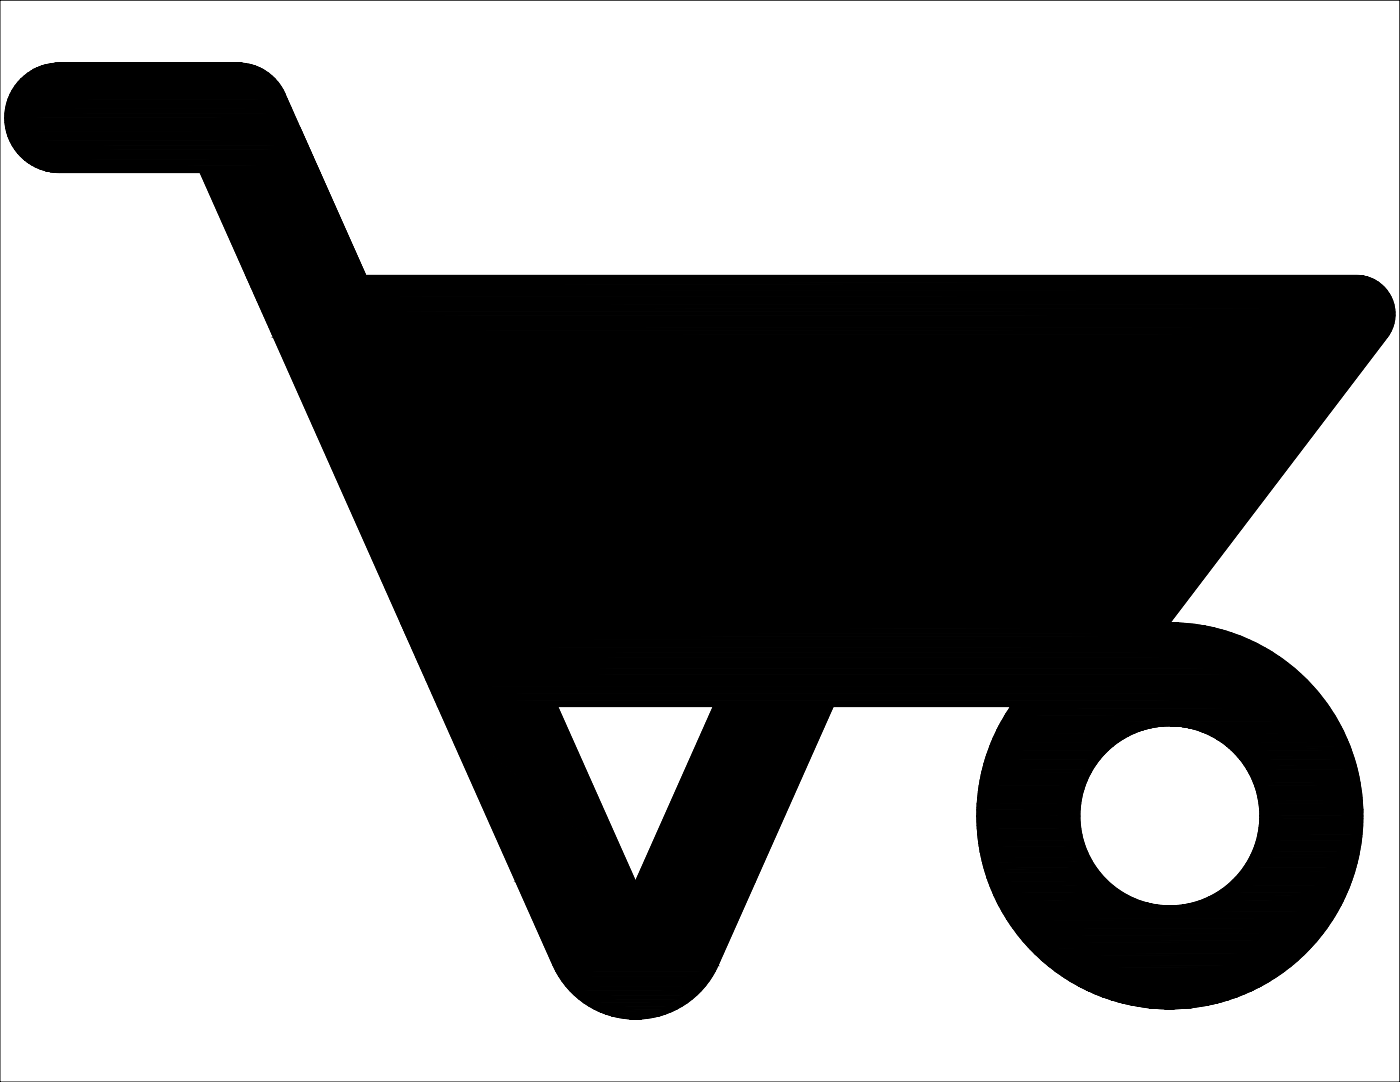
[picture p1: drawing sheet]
<svg xmlns="http://www.w3.org/2000/svg" width="279mm" height="216mm" viewBox="0 0 279 216" stroke-linecap="round" stroke-linejoin="round" font-family="sans-serif">
<!-- layer: 0 -->
<g fill="#000" stroke="#000" stroke-width=".2">
<path d="M10.9 12.6h37.5zM235.9 180.6h31.7zM124.4 203.2h4.9l-1.3 .1zM231.1 201.2h4.8z"/>
<path d="M11.9 12.6h36.5zM10.9 12.6h37.5zM10.9 12.6h37.5z"/>
<path d="M10.9 12.6l38.4 .2-.9-.2zM10 12.8l.9-.2 38.4 .2z"/>
<path d="M10 12.8h39.3zM10 12.8h39.3z"/>
<path d="M10 12.8l40.1 .2-.8-.2zM9.1 13l.9-.2 40.1 .2z"/>
<path d="M9.1 13h41.1zM9 13h41.2z"/>
<path d="M9 13l42 .2-.8-.2zM8.2 13.2l.8-.2 42 .2z"/>
<path d="M8.2 13.2l42.9 .1zM8.1 13.3h43z"/>
<path d="M8.1 13.3l43.8 .3-.8-.3zM7.3 13.6l.8-.3 43.8 .3z"/>
<path d="M7.3 13.6h44.6zM7.3 13.6h44.6z"/>
<path d="M7.3 13.6l45.4 .4-.8-.4zM6.5 14l.8-.4 45.4 .4z"/>
<path d="M6.5 14l46.2 .1zM6.4 14.1h46.3z"/>
<path d="M6.4 14.1l47 .4-.7-.4zM5.7 14.5l.7-.4 47 .4z"/>
<path d="M5.7 14.5l47.8 .1zM5.6 14.6h47.9z"/>
<path d="M5.6 14.6l48.5 .5-.6-.5zM5 15.1l.6-.5 48.5 .5z"/>
<path d="M5 15.1l49.2 .1zM5 15.1l49.2 .1h-49.3z"/>
<path d="M4.9 15.2l49.9 .5-.6-.5zM4.3 15.7l.6-.5 49.9 .5z"/>
<path d="M4.3 15.7l50.6 .1-.1-.1zM4.3 15.7l50.6 .1h-50.8z"/>
<path d="M4.1 15.8l51.3 .6-.5-.6zM4.1 15.8l51.3 .6h-51.8z"/>
<path d="M3.6 16.4l51.9 .1-.1-.1zM3.6 16.4l51.9 .1h-52z"/>
<path d="M3.5 16.5l52.4 .6-.4-.6zM3.5 16.5l52.4 .6h-52.9z"/>
<path d="M3 17.1l53 .2-.1-.2zM3 17.1l53 .2h-53.1z"/>
<path d="M2.9 17.3l53.5 .6-.4-.6zM2.9 17.3l53.5 .6h-53.9z"/>
<path d="M2.5 17.9l54 .2-.1-.2zM2.5 17.9l54 .2h-54.1z"/>
<path d="M2.4 18.1l54.4 .6-.3-.6zM2.4 18.1l54.4 .6h-54.7z"/>
<path d="M2.1 18.7l54.8 .2-.1-.2zM2.1 18.7l54.8 .2h-54.9z"/>
<path d="M2 18.9l55.3 .9-.4-.9zM2 18.9l55.3 .9h-55.7z"/>
<path d="M1.6 19.8l56.1 .9-.4-.9zM1.6 19.8l56.1 .9h-56.4z"/>
<path d="M1.3 20.7l56.8 .9-.4-.9zM1.3 20.7l56.8 .9h-57z"/>
<path d="M1.1 21.6l57.4 1-.4-1zM1.1 21.6l57.4 1h-57.5z"/>
<path d="M1 22.6l58 .9-.5-.9zM1 22.6l58 .9h-58z"/>
<path d="M1 23.5l58.4 1-.4-1zM1 23.5l58.4 1h-58.4z"/>
<path d="M1 24.5l58.8 .9-.4-.9zM1 24.5l58.8 .9h-58.7z"/>
<path d="M1.1 25.4l58.8 .1-.1-.1zM1.1 25.4l58.8 .1h-58.7z"/>
<path d="M1.2 25.5l59 .8-.3-.8zM1.2 25.5l59 .8h-58.9z"/>
<path d="M1.3 26.3l59.3 .9-.4-.9zM1.3 26.3l59.3 .9h-59z"/>
<path d="M1.6 27.2l59.4 .9-.4-.9zM1.6 27.2l59.4 .9h-59z"/>
<path d="M2 28.1l59.4 .9-.4-.9zM2 28.1l59.4 .9h-59z"/>
<path d="M2.4 29l59.4 .8-.4-.8zM2.4 29l59.4 .8h-58.9z"/>
<path d="M2.9 29.8l59.2 .7-.3-.7zM2.9 29.8l59.2 .7h-58.6z"/>
<path d="M3.5 30.5l58.9 .7-.3-.7zM3.5 30.5l58.9 .7h-58.3z"/>
<path d="M4.1 31.2l58.6 .7-.3-.7zM4.1 31.2l58.6 .7h-57.8z"/>
<path d="M4.9 31.9l58 .5-.2-.5zM4.9 31.9l58 .5h-57.3z"/>
<path d="M5.6 32.4l57.6 .6-.3-.6zM5.6 32.4l57.6 .6h-56.8z"/>
<path d="M6.4 33l57 .4-.2-.4zM6.4 33l57 .4h-56.1z"/>
<path d="M7.3 33.4l56.2 .4-.1-.4zM7.3 33.4l56.2 .4h-55.4z"/>
<path d="M8.1 33.8l55.6 .3-.2-.3zM8.1 33.8l55.6 .3h-54.7z"/>
<path d="M9 34.1l54.8 .1-.1-.1zM9 34.1l54.8 .1h-53.8z"/>
<path d="M10 34.2l53.8 .2v-.2zM10 34.2l53.8 .2h-52.9z"/>
<path d="M10.9 34.4h52.9zM10.9 34.4h52.9z"/>
<path d="M39.9 34.4l33.1 20.6-9.2-20.6zM39.9 34.4l33.1 20.6h-23.9z"/>
<path d="M49.1 55h222.4zM49.1 55h222.4z"/>
<path d="M49.1 55l223.1 .1-.7-.1zM49.1 55l223.1 .1h-223z"/>
<path d="M49.2 55.1l223.8 .2-.8-.2zM49.2 55.1l223.8 .2h-223.7z"/>
<path d="M49.3 55.3l224.4 .3-.7-.3zM49.3 55.3l224.4 .3h-224.3z"/>
<path d="M49.4 55.6l225 .3-.7-.3zM49.4 55.6l225 .3h-224.9z"/>
<path d="M49.5 55.9l225.6 .4-.7-.4zM49.5 55.9l225.6 .4h-225.4z"/>
<path d="M49.7 56.3l226 .5-.6-.5zM49.7 56.3l226 .5h-225.8z"/>
<path d="M49.9 56.8l226.4 .5-.6-.5zM49.9 56.8l226.4 .5h-226.2z"/>
<path d="M50.1 57.3l226.7 .6-.5-.6zM50.1 57.3l226.7 .6h-226.4z"/>
<path d="M50.4 57.9l226.8 .7-.4-.7zM50.4 57.9l226.8 .7h-226.5z"/>
<path d="M50.7 58.6l226.9 .6-.4-.6zM50.7 58.6l226.9 .6h-226.6z"/>
<path d="M51 59.2l226.9 .8-.3-.8zM51 59.2l226.9 .8h-226.6z"/>
<path d="M51.3 60l226.9 .7-.3-.7zM51.3 60l226.9 .7h-226.6z"/>
<path d="M54.6 67.3l178.9 57 43.3-57zM54.6 67.3l178.9 57h-153.5z"/>
<path d="M54.3 66.7l222.5 .6 .5-.6zM54.3 66.7l222.5 .6h-222.2z"/>
<path d="M54 66l223.3 .7 .3-.7zM54 66l223.3 .7h-223z"/>
<path d="M53.7 65.3l223.9 .7 .3-.7zM53.7 65.3l223.9 .7h-223.6z"/>
<path d="M51.6 60.7l226.7 .8-.1-.8zM51.6 60.7l226.7 .8h-226.3z"/>
<path d="M53.4 64.5l224.5 .8 .3-.8zM53.4 64.5l224.5 .8h-224.2z"/>
<path d="M52 61.5l226.4 .7-.1-.7zM52 61.5l226.4 .7h-226.1z"/>
<path d="M53 63.8l225.2 .7 .1-.7zM53 63.8l225.2 .7h-224.8z"/>
<path d="M52.3 62.2l226.1 .8v-.8zM52.3 62.2l226.1 .8h-225.7z"/>
<path d="M52.7 63l225.6 .8 .1-.8zM52.7 63l225.6 .8h-225.3z"/>
<path d="M80 124.3h155.3zM80 124.3h155.3z"/>
<path d="M80 124.3l157 .2-1.7-.2zM80 124.3l157 .2h-157z"/>
<path d="M80 124.5l158.8 .2-1.8-.2zM80 124.5l158.8 .2h-158.7z"/>
<path d="M80.1 124.7l160.5 .2-1.8-.2zM80.1 124.7l160.5 .2h-160.3z"/>
<path d="M80.3 124.9l162.1 .4-1.8-.4zM80.3 124.9l162.1 .4h-162z"/>
<path d="M80.4 125.3l163.7 .5-1.7-.5zM80.4 125.3l163.7 .5h-163.5z"/>
<path d="M80.6 125.8l165.2 .5-1.7-.5zM80.6 125.8l165.2 .5h-164.9z"/>
<path d="M80.9 126.3l166.6 .6-1.7-.6zM80.9 126.3l166.6 .6h-166.4z"/>
<path d="M81.1 126.9l168.1 .7-1.7-.7zM81.1 126.9l168.1 .7h-167.8z"/>
<path d="M81.4 127.6l169.4 .8-1.6-.8zM81.4 127.6l169.4 .8h-169z"/>
<path d="M81.8 128.4l170.6 .8-1.6-.8zM81.8 128.4l170.6 .8h-170.2z"/>
<path d="M82.2 129.2l171.7 1-1.5-1zM82.2 129.2l171.7 1h-171.3z"/>
<path d="M82.6 130.2l172.8 .9-1.5-.9zM82.6 130.2l172.8 .9h-172.4z"/>
<path d="M83 131.1l173.9 1.1-1.5-1.1zM83 131.1l173.9 1.1h-173.4z"/>
<path d="M83.5 132.2l174.8 1.1-1.4-1.1zM83.5 132.2l174.8 1.1h-174.3z"/>
<path d="M84 133.3l175.6 1.2-1.3-1.2zM84 133.3l175.6 1.2h-175.1z"/>
<path d="M84.5 134.5l176.4 1.3-1.3-1.3zM84.5 134.5l176.4 1.3h-175.8z"/>
<path d="M85.1 135.8l177 1.3-1.2-1.3zM85.1 135.8l177 1.3h-176.4z"/>
<path d="M85.7 137.1l177.6 1.3-1.2-1.3zM85.7 137.1l177.6 1.3h-177z"/>
<path d="M86.3 138.4l178.1 1.4-1.1-1.4zM86.3 138.4l178.1 1.4h-177.5z"/>
<path d="M86.9 139.8l178.3 1.2-.8-1.2zM86.9 139.8l178.3 1.2h-177.8z"/>
<path d="M87.4 141l39.4 34.9-15.5-34.9zM87.4 141l39.4 34.9h-23.9z"/>
<path d="M142.4 141l8.3 34.9 15.6-34.9zM142.4 141l8.3 34.9h-23.9z"/>
<path d="M195.1 159.4l20.6 1 .1-1zM195.1 159.4l20.6 1h-20.7z"/>
<path d="M195.1 159.2l20.7 .2 .1-.2zM195.1 159.2l20.7 .2h-20.7z"/>
<path d="M195.3 157.9l20.6 1.3 .3-1.3zM195.3 157.9l20.6 1.3h-20.8z"/>
<path d="M195.3 157.6l20.9 .3 .1-.3zM195.3 157.6l20.9 .3h-20.9z"/>
<path d="M195.4 156.8l20.9 .8 .2-.8zM195.4 156.8l20.9 .8h-21z"/>
<path d="M195.6 155.8l20.9 1 .4-1zM195.6 155.8l20.9 1h-21.1z"/>
<path d="M195.6 155.6l21.3 .2 .1-.2zM195.6 155.6l21.3 .2h-21.3z"/>
<path d="M195.9 154.5l21.1 1.1 .5-1.1zM195.9 154.5l21.1 1.1h-21.4z"/>
<path d="M196 154.1l21.5 .4 .3-.4zM196 154.1l21.5 .4h-21.6z"/>
<path d="M196.1 153.5l21.7 .6 .3-.6zM196.1 153.5l21.7 .6h-21.8z"/>
<path d="M196.4 152.4l21.7 1.1 .7-1.1zM196.4 152.4l21.7 1.1h-22z"/>
<path d="M196.4 152.3l22.4 .1 .1-.1zM196.4 152.3l22.4 .1h-22.4z"/>
<path d="M196.7 151.5l22.2 .8 .6-.8zM196.7 151.5l22.2 .8h-22.5z"/>
<path d="M196.9 150.6l22.6 .9 .8-.9zM196.9 150.6l22.6 .9h-22.8z"/>
<path d="M197 150.5h23.3zM197 150.5l23.3 .1z"/>
<path d="M197.3 149.7l23 .8 .9-.8zM197.3 149.7l23 .8h-23.3z"/>
<path d="M197.5 148.9l23.7 .8 .9-.8zM197.5 148.9l23.7 .8h-23.9z"/>
<path d="M197.6 148.9h24.5zM197.6 148.9h24.5z"/>
<path d="M197.9 148.1l24.2 .8 1-.8zM197.9 148.1l24.2 .8h-24.5z"/>
<path d="M198.1 147.4l25 .7 1-.7zM198.1 147.4l25 .7h-25.2z"/>
<path d="M198.2 147.2l25.9 .2 .4-.2zM198.2 147.2l25.9 .2h-26z"/>
<path d="M198.4 146.9l26.1 .3 .7-.3zM198.4 146.9l26.1 .3h-26.3z"/>
<path d="M198.7 146.3l26.5 .6 1.1-.6zM198.7 146.3l26.5 .6h-26.8z"/>
<path d="M198.9 145.9l27.4 .4 1.1-.4zM198.9 145.9l27.4 .4h-27.6z"/>
<path d="M199 145.6l28.4 .3 .8-.3zM199 145.6l28.4 .3h-28.5z"/>
<path d="M199.1 145.5l29.1 .1 .4-.1zM199.1 145.5l29.1 .1h-29.2z"/>
<path d="M199.2 145.2l29.4 .3 1.2-.3zM199.2 145.2l29.4 .3h-29.5z"/>
<path d="M199.3 145l30.5 .2 1.2-.2zM199.3 145l30.5 .2h-30.6z"/>
<path d="M199.4 144.9l31.6 .1 1.2-.1zM199.4 144.9l31.6 .1h-31.7z"/>
<path d="M199.4 144.8h34.1zM199.4 144.8l32.8 .1z"/>
<path d="M201.7 141l63.7 .3-.2-.3zM201.7 141l63.7 .3h-63.9z"/>
<path d="M201.5 141.3l64.7 1.2-.8-1.2zM201.5 141.3l64.7 1.2h-65.5z"/>
<path d="M200.7 142.5l65.7 .3-.2-.3zM200.7 142.5l65.7 .3h-65.9z"/>
<path d="M200.5 142.8l66.6 1.2-.7-1.2zM200.5 142.8l66.6 1.2h-67.3z"/>
<path d="M199.8 144l67.5 .4-.2-.4zM199.8 144l67.5 .4h-67.7z"/>
<path d="M199.6 144.4l67.9 .4-.2-.4zM199.6 144.4l67.9 .4h-68.1z"/>
<path d="M233.5 144.8l34 .1zM233.5 144.8l34 .1z"/>
<path d="M234.7 144.9l32.9 .1-.1-.1zM234.7 144.9l32.9 .1h-31.7z"/>
<path d="M235.9 145l31.8 .2-.1-.2zM235.9 145l31.8 .2h-30.6z"/>
<path d="M237.1 145.2l30.8 .3-.2-.3zM237.1 145.2l30.8 .3h-29.6z"/>
<path d="M238.3 145.5l29.8 .4-.2-.4zM238.3 145.5l29.8 .4h-28.6z"/>
<path d="M239.5 145.9l28.6 .1v-.1zM239.5 145.9l28.6 .1h-28.3z"/>
<path d="M239.8 146l28.5 .3-.2-.3zM239.8 146l28.5 .3h-27.7z"/>
<path d="M240.6 146.3l27.9 .6-.2-.6zM240.6 146.3l27.9 .6h-26.8z"/>
<path d="M241.7 146.9l27.1 .5-.3-.5zM241.7 146.9l27.1 .5h-26z"/>
<path d="M242.8 147.4l26.1 .2-.1-.2zM242.8 147.4l26.1 .2h-25.8z"/>
<path d="M243.1 147.6l26 .5-.2-.5zM243.1 147.6l26 .5h-25.3z"/>
<path d="M243.8 148.1l25.6 .8-.3-.8zM243.8 148.1l25.6 .8h-24.6z"/>
<path d="M244.8 148.9l24.7 .4-.1-.4zM244.8 148.9l24.7 .4h-24.2z"/>
<path d="M245.3 149.3l24.4 .4-.2-.4zM245.3 149.3l24.4 .4h-24z"/>
<path d="M245.7 149.7l24.3 .8-.3-.8zM245.7 149.7l24.3 .8h-23.4z"/>
<path d="M246.6 150.5l23.5 .5-.1-.5zM246.6 150.5l23.5 .5h-23.1z"/>
<path d="M247 151l23.3 .5-.2-.5zM247 151l23.3 .5h-22.9z"/>
<path d="M247.4 151.5l23.2 .9-.3-.9zM247.4 151.5l23.2 .9h-22.4z"/>
<path d="M248.2 152.4l22.4 .3v-.3zM248.2 152.4l22.4 .3h-22.3z"/>
<path d="M248.3 152.7l22.5 .8-.2-.8zM248.3 152.7l22.5 .8h-22z"/>
<path d="M248.8 153.5l22.3 1-.3-1zM248.8 153.5l22.3 1h-21.7z"/>
<path d="M249.4 154.5h21.7zM249.4 154.5h21.7z"/>
<path d="M249.4 154.5l21.9 1.1-.2-1.1zM249.4 154.5l21.9 1.1h-21.3z"/>
<path d="M250 155.6l21.4 .6-.1-.6zM250 155.6l21.4 .6h-21.2z"/>
<path d="M250.2 156.2l21.3 .6-.1-.6zM250.2 156.2l21.3 .6h-21.1z"/>
<path d="M250.4 156.8l21.3 1.1-.2-1.1zM250.4 156.8l21.3 1.1h-20.9z"/>
<path d="M250.8 157.9l20.9 .1zM250.8 157.9l20.9 .1z"/>
<path d="M250.8 158l21 1.2-.1-1.2zM250.8 158l21 1.2h-20.7z"/>
<path d="M251.1 159.2l20.8 .6-.1-.6zM251.1 159.2l20.8 .6h-20.7z"/>
<path d="M251.2 159.8l20.7 .6v-.6zM251.2 159.8l20.7 .6h-20.6z"/>
<path d="M102.9 175.9l40.4 16.8 7.4-16.8zM102.9 175.9l40.4 16.8h-32.9z"/>
<path d="M194.9 162.8l20.6 .1v-.1zM194.9 162.8l20.6 .1h-20.6z"/>
<path d="M194.9 162.9l20.6 1.1v-1.1zM194.9 162.9l20.6 1.1h-20.5z"/>
<path d="M195 161.6l20.5 1.2v-1.2zM195 161.6l20.5 1.2h-20.6z"/>
<path d="M195 164l20.6 .7-.1-.7zM195 164l20.6 .7h-20.6z"/>
<path d="M195 161.1l20.5 .5 .1-.5zM195 161.1l20.5 .5h-20.5z"/>
<path d="M195 164.7l20.7 .5-.1-.5zM195 164.7l20.7 .5h-20.7z"/>
<path d="M195 160.4l20.6 .7 .1-.7zM195 160.4l20.6 .7h-20.6z"/>
<path d="M195 165.2l20.9 1.3-.2-1.3zM195 165.2l20.9 1.3h-20.8z"/>
<path d="M195.1 166.5h20.8zM195.1 166.5h20.8z"/>
<path d="M195.1 166.5l21.1 1.2-.3-1.2zM195.1 166.5l21.1 1.2h-20.9z"/>
<path d="M195.3 167.7l21.1 .6-.2-.6zM195.3 167.7l21.1 .6h-21.1z"/>
<path d="M195.3 168.3l21.2 .5-.1-.5zM195.3 168.3l21.2 .5h-21.1z"/>
<path d="M195.4 168.8l21.6 1.2-.5-1.2zM195.4 168.8l21.6 1.2h-21.4z"/>
<path d="M195.6 170l21.4 .1v-.1zM195.6 170l21.4 .1h-21.4z"/>
<path d="M195.6 170.1l21.9 1-.5-1zM195.6 170.1l21.9 1h-21.6z"/>
<path d="M195.9 171.1l22 .7-.4-.7zM195.9 171.1l22 .7h-21.9z"/>
<path d="M196 171.8l22.1 .3-.2-.3zM196 171.8l22.1 .3h-22z"/>
<path d="M196.1 172.1l22.7 1.1-.7-1.1zM196.1 172.1l22.7 1.1h-22.4z"/>
<path d="M196.4 173.2l22.7 .4-.3-.4zM196.4 173.2l22.7 .4h-22.6z"/>
<path d="M196.5 173.6l23 .5-.4-.5zM196.5 173.6l23 .5h-22.8z"/>
<path d="M196.7 174.1l23.6 1-.8-1zM196.7 174.1l23.6 1h-23.3z"/>
<path d="M197 175.1l23.5 .2-.2-.2zM197 175.1l23.5 .2h-23.5z"/>
<path d="M197 175.3l24.2 .6-.7-.6zM197 175.3l24.2 .6h-23.9z"/>
<path d="M197.3 175.9l24.8 .8-.9-.8zM197.3 175.9l24.8 .8h-24.5z"/>
<path d="M197.6 176.7l24.8 .3-.3-.3zM197.6 176.7l24.8 .3h-24.7z"/>
<path d="M197.7 177l25.4 .5-.7-.5zM197.7 177l25.4 .5h-25.2z"/>
<path d="M197.9 177.5l26.2 .7-1-.7zM197.9 177.5l26.2 .7h-25.9z"/>
<path d="M198.2 178.2l26.7 .4-.8-.4zM198.2 178.2l26.7 .4h-26.5z"/>
<path d="M198.4 178.6l26.8 .2-.3-.2zM198.4 178.6l26.8 .2h-26.8z"/>
<path d="M198.4 178.8l27.9 .5-1.1-.5zM198.4 178.8l27.9 .5h-27.6z"/>
<path d="M198.7 179.3l28.7 .4-1.1-.4zM198.7 179.3l28.7 .4h-28.5z"/>
<path d="M198.9 179.7l29.7 .4-1.2-.4zM198.9 179.7l29.7 .4h-29.5z"/>
<path d="M239.5 179.7l28.4 .4 .2-.4zM238.3 180.1l1.2-.4 28.4 .4z"/>
<path d="M240.6 179.3l27.5 .4 .2-.4zM239.5 179.7l1.1-.4 27.5 .4z"/>
<path d="M241.2 179l27.1 .3 .1-.3zM240.6 179.3l.6-.3 27.1 .3z"/>
<path d="M241.7 178.8l26.7 .2 .1-.2zM241.2 179l.5-.2 26.7 .2z"/>
<path d="M242.8 178.2l25.7 .6 .3-.6zM241.7 178.8l1.1-.6 25.7 .6z"/>
<path d="M243.8 177.5l25 .7 .3-.7zM242.8 178.2l1-.7 25 .7z"/>
<path d="M244 177.4l25.1 .1v-.1zM243.8 177.5l.2-.1 25.1 .1z"/>
<path d="M244.8 176.7l24.3 .7 .3-.7zM244 177.4l.8-.7 24.3 .7z"/>
<path d="M245.7 175.9l23.7 .8 .3-.8zM244.8 176.7l.9-.8 23.7 .8z"/>
<path d="M246 175.7l23.7 .2 .1-.2zM246 175.7l23.7 .2h-24z"/>
<path d="M246.6 175.1l23.2 .6 .2-.6zM246 175.7l.6-.6 23.2 .6z"/>
<path d="M247.4 174.1l22.6 1 .3-1zM247.4 174.1l22.6 1h-23.4z"/>
<path d="M247.5 174l22.8 .1v-.1zM247.5 174l22.8 .1h-22.9z"/>
<path d="M248.2 173.2l22.1 .8 .3-.8zM248.2 173.2l22.1 .8h-22.8z"/>
<path d="M248.8 172.2l21.8 1 .2-1zM248.8 172.2l21.8 1h-22.4z"/>
<path d="M248.8 172.1h22zM248.8 172.1l22 .1h-22z"/>
<path d="M249.4 171.1l21.4 1 .3-1zM249.4 171.1l21.4 1h-22z"/>
<path d="M249.7 170.5l21.4 .6 .1-.6zM249.7 170.5l21.4 .6h-21.7z"/>
<path d="M250 170l21.2 .5 .1-.5zM250 170l21.2 .5h-21.5z"/>
<path d="M250.4 168.8l20.9 1.2 .2-1.2zM250.4 168.8l20.9 1.2h-21.3z"/>
<path d="M250.4 168.7l21.1 .1v-.1zM250.4 168.7l21.1 .1h-21.1z"/>
<path d="M250.8 167.7l20.7 1 .2-1zM250.8 167.7l20.7 1h-21.1z"/>
<path d="M251 166.9l20.7 .8 .1-.8zM251 166.9l20.7 .8h-20.9z"/>
<path d="M251.1 166.5l20.7 .4v-.4zM251.1 166.5l20.7 .4h-20.8z"/>
<path d="M251.3 160.4l20.7 1.2-.1-1.2zM251.3 160.4l20.7 1.2h-20.6z"/>
<path d="M251.3 165.1l20.6 .1v-.1zM251.3 165.1l20.6 .1h-20.6z"/>
<path d="M251.3 165.2l20.5 1.3 .1-1.3zM251.3 165.2l20.5 1.3h-20.7z"/>
<path d="M251.4 164l20.5 1.1v-1.1zM251.4 164l20.5 1.1h-20.6z"/>
<path d="M251.4 161.6h20.6zM251.4 161.6h20.6z"/>
<path d="M251.4 161.6l20.6 1.2v-1.2zM251.4 161.6l20.6 1.2h-20.6z"/>
<path d="M251.4 162.8l20.6 .6v-.6zM251.4 162.8l20.6 .6h-20.6z"/>
<path d="M251.4 163.4l20.5 .6 .1-.6zM251.4 163.4l20.5 .6h-20.5z"/>
<path d="M115.6 199.4l21.5 .7 1-.7zM115.6 199.4l21.5 .7h-20.6z"/>
<path d="M114.6 198.6l23.5 .8 .9-.8zM114.6 198.6l23.5 .8h-22.5z"/>
<path d="M113.8 197.7l25.2 .9 .9-.9zM113.8 197.7l25.2 .9h-24.4z"/>
<path d="M113 196.8l26.9 .9 .8-.9zM113 196.8l26.9 .9h-26.1z"/>
<path d="M112.2 195.8l28.5 1 .7-1zM112.2 195.8l28.5 1h-27.7z"/>
<path d="M111.5 194.8l29.9 1 .7-1zM111.5 194.8l29.9 1h-29.2z"/>
<path d="M110.9 193.8l31.2 1 .6-1zM110.9 193.8l31.2 1h-30.6z"/>
<path d="M110.4 192.7l32.3 1.1 .6-1.1zM110.4 192.7l32.3 1.1h-31.8z"/>
<path d="M199.1 180.1l30.1 .1-.6-.1zM199.1 180.1l30.1 .1h-30.1z"/>
<path d="M199.1 180.2l30.7 .2-.6-.2zM199.1 180.2l30.7 .2h-30.6z"/>
<path d="M199.2 180.4l31.8 .2-1.2-.2zM199.2 180.4l31.8 .2h-31.7z"/>
<path d="M199.3 180.6l32.9 .1-1.2-.1zM199.3 180.6l32.9 .1h-32.8z"/>
<path d="M199.4 180.7l34.1 .1zM199.4 180.7l34.1 .1z"/>
<path d="M222.2 199.6l21.2 .4 1.4-.4zM222.2 199.6l21.2 .4h-19.9z"/>
<path d="M221.8 199.5l23 .1 .3-.1zM221.8 199.5l23 .1h-22.6z"/>
<path d="M220.5 199.1l24.6 .4 1.4-.4zM220.5 199.1l24.6 .4h-23.3z"/>
<path d="M220.1 198.9l26.4 .2 .3-.2zM220.1 198.9l26.4 .2h-26z"/>
<path d="M218.8 198.4l28 .5 1.3-.5zM218.8 198.4l28 .5h-26.7z"/>
<path d="M218.4 198.2l29.7 .2 .4-.2zM218.4 198.2l29.7 .2h-29.3z"/>
<path d="M217.2 197.7l31.3 .5 1.3-.5zM217.2 197.7l31.3 .5h-30.1z"/>
<path d="M216.8 197.5l33 .2 .3-.2zM216.8 197.5l33 .2h-32.6z"/>
<path d="M215.6 196.9l34.5 .6 1.3-.6zM215.6 196.9l34.5 .6h-33.3z"/>
<path d="M215.2 196.7l36.2 .2 .3-.2zM215.2 196.7l36.2 .2h-35.8z"/>
<path d="M214 196l37.7 .7 1.3-.7zM214 196l37.7 .7h-36.5z"/>
<path d="M213.6 195.8l39.4 .2 .3-.2zM213.6 195.8l39.4 .2h-39z"/>
<path d="M212.4 195.1l40.9 .7 1.2-.7zM212.4 195.1l40.9 .7h-39.7z"/>
<path d="M212.1 194.8l42.4 .3 .3-.3zM212.1 194.8l42.4 .3h-42.1z"/>
<path d="M211 194.1l43.8 .7 1.2-.7zM211 194.1l43.8 .7h-42.7z"/>
<path d="M210.6 193.8l45.4 .3 .3-.3zM210.6 193.8l45.4 .3h-45z"/>
<path d="M209.5 193l46.8 .8 1.1-.8zM209.5 193l46.8 .8h-45.7z"/>
<path d="M209.2 192.7l48.2 .3 .3-.3zM209.2 192.7l48.2 .3h-47.9z"/>
<path d="M208.2 191.8l49.5 .9 1.1-.9zM208.2 191.8l49.5 .9h-48.5z"/>
<path d="M207.8 191.6l51 .2 .3-.2zM207.8 191.6l51 .2h-50.6z"/>
<path d="M206.8 190.6l52.3 1 1-1zM206.8 190.6l52.3 1h-51.3z"/>
<path d="M206.5 190.3l53.6 .3 .3-.3zM206.5 190.3l53.6 .3h-53.3z"/>
<path d="M205.6 189.3l54.8 1 1-1zM205.6 189.3l54.8 1h-53.9z"/>
<path d="M205.3 189l56.1 .3 .2-.3zM205.3 189l56.1 .3h-55.8z"/>
<path d="M204.4 188l57.2 1 1-1zM204.4 188l57.2 1h-56.3z"/>
<path d="M204.1 187.7l58.5 .3 .2-.3zM204.1 187.7l58.5 .3h-58.2z"/>
<path d="M203.2 186.6l59.6 1.1 .9-1.1zM203.2 186.6l59.6 1.1h-58.7z"/>
<path d="M202.9 186.3l60.8 .3 .3-.3zM202.9 186.3l60.8 .3h-60.5z"/>
<path d="M202.1 185.2l61.9 1.1 .8-1.1zM202.1 185.2l61.9 1.1h-61.1z"/>
<path d="M201.9 184.8l62.9 .4 .2-.4zM201.9 184.8l62.9 .4h-62.7z"/>
<path d="M201.1 183.7l63.9 1.1 .8-1.1zM201.1 183.7l63.9 1.1h-63.1z"/>
<path d="M200.9 183.4l64.9 .3 .2-.3zM200.9 183.4l64.9 .3h-64.7z"/>
<path d="M200.2 182.2l65.8 1.2 .7-1.2zM200.2 182.2l65.8 1.2h-65.1z"/>
<path d="M200 181.8l66.7 .4 .3-.4zM200 181.8l66.7 .4h-66.5z"/>
<path d="M199.4 180.8l67.6 1 .5-1zM199.4 180.8l67.6 1h-67z"/>
<path d="M234.7 180.7h32.8zM233.5 180.8h34z"/>
<path d="M235.9 180.6l31.6 .1 .1-.1zM234.7 180.7l1.2-.1 31.6 .1z"/>
<path d="M237.1 180.4l30.5 .2 .1-.2zM235.9 180.6l1.2-.2 30.5 .2zM235.9 180.6h31.7z"/>
<path d="M238.3 180.1l29.4 .3 .2-.3zM237.1 180.4l1.2-.3 29.4 .3z"/>
<path d="M124.4 203.2l3.6 .1zM125.6 203.3h2.4z"/>
<path d="M123.2 203l6.1 .2 1.2-.2zM123.2 203l6.1 .2h-4.9z"/>
<path d="M122 202.7l8.5 .3 1.1-.3zM122 202.7l8.5 .3h-7.3z"/>
<path d="M120.9 202.3l10.7 .4 1.2-.4zM120.9 202.3l10.7 .4h-9.6z"/>
<path d="M119.7 201.9l13.1 .4 1.1-.4zM119.7 201.9l13.1 .4h-11.9z"/>
<path d="M118.6 201.4l15.3 .5 1.1-.5zM118.6 201.4l15.3 .5h-14.2z"/>
<path d="M117.6 200.8l17.4 .6 1.1-.6zM117.6 200.8l17.4 .6h-16.4z"/>
<path d="M116.5 200.1l19.6 .7 1-.7zM116.5 200.1l19.6 .7h-18.5z"/>
<path d="M231.1 201.2l3.3 .1zM232.4 201.3h2z"/>
<path d="M230.6 201.2h5.7zM230.6 201.2h5.3z"/>
<path d="M229.3 201.1l7 .1 1.4-.1zM229.3 201.1l7 .1h-5.7z"/>
<path d="M228.8 201h9.3zM228.8 201l8.9 .1z"/>
<path d="M227.5 200.8l10.6 .2 1.4-.2zM227.5 200.8l10.6 .2h-9.3z"/>
<path d="M227 200.8h12.9zM227 200.8h12.5z"/>
<path d="M225.7 200.5l14.2 .3 1.4-.3zM225.7 200.5l14.2 .3h-12.9z"/>
<path d="M225.2 200.4h16.5zM225.2 200.4l16.1 .1z"/>
<path d="M223.9 200.1l17.8 .3 1.3-.3zM223.9 200.1l17.8 .3h-16.5z"/>
<path d="M223.5 200l19.5 .1 .4-.1zM223.5 200l19.5 .1h-19.1z"/>
</g>
<g fill="none" stroke="#000" stroke-width=".25">
<path d="M56.8 18.7l16.2 36.3h197.7a7.7 7.7 0 0 1 6.9 4.2 7.7 7.7 0 0 1-.8 8.1M56.9 18.7a10.2 10.2 0 0 0-9.4-6.1h-35.6a10.9 10.9 0 0 0-10.9 10.9 10.9 10.9 0 0 0 10.9 10.9h28l70.5 158.3M276.8 67.3l-43.3 57M233.5 124.3a38.5 38.5 0 0 1 37.7 46.2 38.5 38.5 0 0 1-52.8 27.7 38.5 38.5 0 0 1-16.7-57.2M111.3 141h31.1l-15.6 34.9zM201.7 141h-35.4l-23 51.7M110.4 192.7a18 18 0 0 0 16.4 10.6 18 18 0 0 0 16.5-10.6"/>
<circle cx="233.5" cy="162.8" r="18"/>
</g>
<path d="M0 0h279.4v215.9h-279.4z" fill="none" stroke="#000" stroke-width=".2"/>
</svg>
